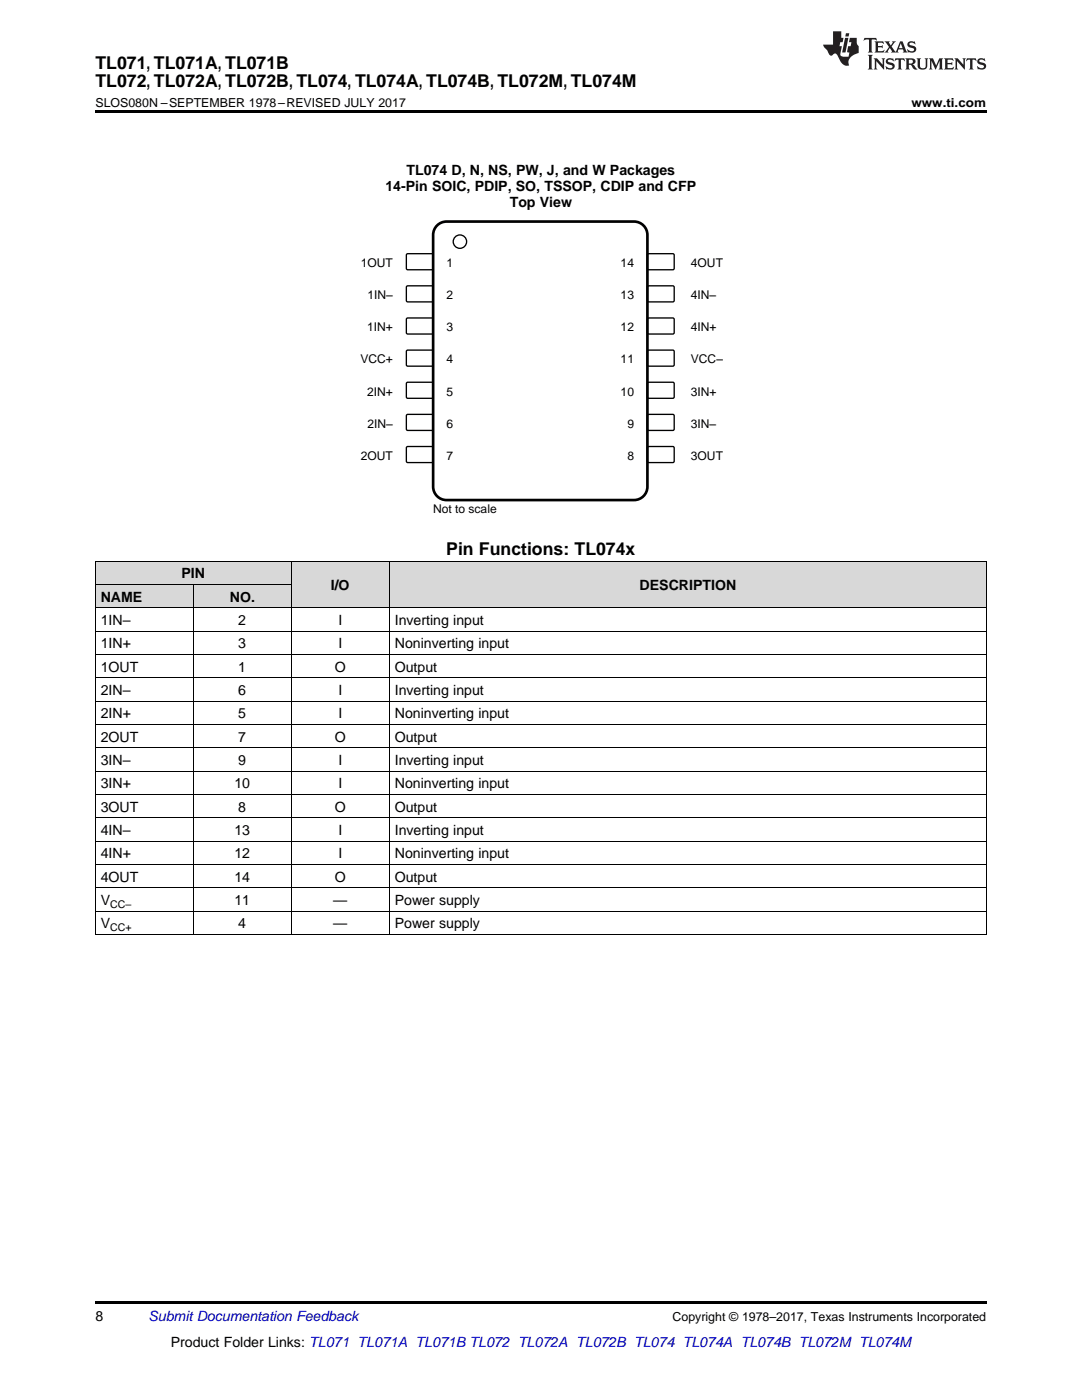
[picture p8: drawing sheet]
<svg xmlns="http://www.w3.org/2000/svg" width="216mm" height="279mm" viewBox="0 0 216 279" stroke-linecap="round" stroke-linejoin="round" font-family="sans-serif">
<defs><g id="words">
<g font-size="3.5">
<text x="19" y="13.8">TL071, TL071A, TL071B</text>
<text x="19" y="17.3">TL072, TL072A, TL072B, TL074, TL074A, TL074B, TL072M, TL074M</text>
<text x="89" y="110.8">Pin Functions: TL074x</text>
</g>
<g font-size="2.8">
<text x="81.1" y="34.9">TL074 D, N, NS, PW, J, and W Packages</text>
<text x="76.9" y="38.1">14-Pin SOIC, PDIP, SO, TSSOP, CDIP and CFP</text>
<text x="101.7" y="41.3">Top View</text>
<text x="36.2" y="115.4">PIN</text>
<text x="66" y="117.8">I/O</text>
<text x="127.6" y="117.8">DESCRIPTION</text>
<text x="20.1" y="120.1">NAME</text>
<text x="20.1" y="124.7">1IN–</text>
<text x="45.9" y="120.1">NO.</text>
<text x="47.6" y="124.7">2</text>
<text x="67.5" y="124.7">I</text>
<text x="78.8" y="124.7">Inverting input</text>
<text x="20.1" y="129.4">1IN+</text>
<text x="47.6" y="129.4">3</text>
<text x="67.5" y="129.4">I</text>
<text x="78.8" y="129.4">Noninverting input</text>
<text x="20.1" y="134.1">1OUT</text>
<text x="47.6" y="134.1">1</text>
<text x="66.8" y="134.1">O</text>
<text x="78.8" y="134.1">Output</text>
<text x="20.1" y="138.7">2IN–</text>
<text x="20.1" y="143.4">2IN+</text>
<text x="47.6" y="138.7">6</text>
<text x="47.6" y="143.4">5</text>
<text x="67.5" y="138.7">I</text>
<text x="67.5" y="143.4">I</text>
<text x="78.8" y="138.7">Inverting input</text>
<text x="78.8" y="143.4">Noninverting input</text>
<text x="20.1" y="148">2OUT</text>
<text x="47.6" y="148">7</text>
<text x="66.8" y="148">O</text>
<text x="78.8" y="148">Output</text>
<text x="20.1" y="152.7">3IN–</text>
<text x="47.6" y="152.7">9</text>
<text x="67.5" y="152.7">I</text>
<text x="78.8" y="152.7">Inverting input</text>
<text x="20.1" y="157.3">3IN+</text>
<text x="20.1" y="162">3OUT</text>
<text x="46.8" y="157.3">10</text>
<text x="47.6" y="162">8</text>
<text x="66.8" y="162">O</text>
<text x="67.5" y="157.3">I</text>
<text x="78.8" y="157.3">Noninverting input</text>
<text x="78.8" y="162">Output</text>
<text x="20.1" y="166.7">4IN–</text>
<text x="46.8" y="166.7">13</text>
<text x="67.5" y="166.7">I</text>
<text x="78.8" y="166.7">Inverting input</text>
<text x="20.1" y="171.3">4IN+</text>
<text x="46.8" y="171.3">12</text>
<text x="67.5" y="171.3">I</text>
<text x="78.8" y="171.3">Noninverting input</text>
<text x="20.1" y="176">4OUT</text>
<text x="46.8" y="176">14</text>
<text x="66.8" y="176">O</text>
<text x="78.8" y="176">Output</text>
<text x="20.1" y="180.6">V</text>
<text x="20.1" y="185.3">V</text>
<text x="46.8" y="180.6">11</text>
<text x="47.6" y="185.3">4</text>
<text x="66.5" y="180.6">—</text>
<text x="66.5" y="185.3">—</text>
<text x="78.8" y="180.6">Power supply</text>
<text x="78.8" y="185.3">Power supply</text>
<text x="19" y="263.6">8</text>
<text x="34.1" y="268.9">Product Folder Links: TL071 TL071A TL071B TL072 TL072A TL072B TL074 TL074A TL074B TL072M TL074M</text>
</g>
<text font-size="2.8" fill="#0000c8" x="29.6" y="263.6">Submit Documentation Feedback</text>
<g font-size="2.5">
<text x="19" y="21.4">SLOS080N –SEPTEMBER 1978–REVISED JULY 2017</text>
<text x="181.9" y="21.4">www.ti.com</text>
<text x="134.2" y="263.6">Copyright © 1978–2017, Texas Instruments Incorporated</text>
</g>
<g font-size="2.4">
<text x="72" y="53.3">1OUT</text>
<text x="89.1" y="53.3">1</text>
<text x="123.8" y="53.3">14</text>
<text x="137.9" y="53.3">4OUT</text>
<text x="73.3" y="59.7">1IN±</text>
<text x="89.1" y="59.7">2</text>
<text x="123.8" y="59.7">13</text>
<text x="137.9" y="59.7">4IN±</text>
<text x="73.3" y="66.1">1IN+</text>
<text x="89.1" y="66.1">3</text>
<text x="123.8" y="66.1">12</text>
<text x="137.9" y="66.1">4IN+</text>
<text x="71.9" y="72.5">VCC+</text>
<text x="89.1" y="72.5">4</text>
<text x="123.8" y="72.5">11</text>
<text x="137.9" y="72.5">VCC±</text>
<text x="73.3" y="79">2IN+</text>
<text x="89.1" y="79">5</text>
<text x="123.8" y="79">10</text>
<text x="137.9" y="79">3IN+</text>
<text x="73.3" y="85.4">2IN±</text>
<text x="89.1" y="85.4">6</text>
<text x="125.2" y="85.4">9</text>
<text x="137.9" y="85.4">3IN±</text>
<text x="72" y="91.8">2OUT</text>
<text x="89.1" y="91.8">7</text>
<text x="125.2" y="91.8">8</text>
<text x="137.9" y="91.8">3OUT</text>
<text x="86.4" y="102.5">Not to scale</text>
</g>
<g font-size="2.1">
<text x="22" y="181.2">CC–</text>
<text x="22" y="185.8">CC+</text>
</g>
</g></defs>
<g fill="#d8d8d8">
<path d="M58.1 112h19.6v9.4h-19.6z"/>
<path d="M77.7 112h119.1v9.4h-119.1z"/>
<path d="M19 116.7h19.6v4.7h-19.6z"/>
<path d="M38.6 116.7h19.5v4.7h-19.5z"/>
<path d="M19 112h19.6v4.7h-19.6z"/>
<path d="M38.6 112h19.5v4.7h-19.5z"/>
</g>
<path d="M19 259.7h177.8v.5h-177.8z" fill="#000"/>
<g fill="none" stroke="#000" stroke-width=".2">
<path d="M19 116.6h39.1M19 112h177.8M19.1 112v74.5M38.5 116.7v69.8M58.1 112v74.5M77.7 112v74.5M196.8 112v74.5M19 139.9h177.8M19 135.3h177.8M19 130.6h177.8M19 126h177.8M19 121.3h177.8"/>
<path d="M19 158.6h177.8M19 153.9h177.8M19 149.2h177.8M19 144.6h177.8M19 177.2h177.8M19 172.5h177.8M19 167.9h177.8M19 163.2h177.8M19 186.5h177.8M19 181.8h177.8"/>
</g>
<path d="M81.2 50.7h5.1l.1 .2v2.8l-.2 .1h-5l-.1-.2v-2.7z" fill-rule="evenodd" fill="#fff"/>
<path d="M81.2 50.7h5.1l.1 .2v2.8l-.2 .1h-5l-.1-.2v-2.7z" fill="none" stroke="#000" stroke-width=".27"/>
<path d="M129.2 50.8l.3-.2 4.9 .1 .1 .2v2.8l-.2 .1h-5l-.1-.2z" fill-rule="evenodd" fill="#fff"/>
<path d="M129.2 50.8l.3-.2 4.9 .1 .1 .2v2.8l-.2 .1h-5l-.1-.2z" fill="none" stroke="#000" stroke-width=".27"/>
<path d="M81.2 57.1h5.1l.1 .2v2.8l-.2 .2-5-.1-.1-.2v-2.7z" fill-rule="evenodd" fill="#fff"/>
<path d="M81.2 57.1h5.1l.1 .2v2.8l-.2 .2-5-.1-.1-.2v-2.7z" fill="none" stroke="#000" stroke-width=".27"/>
<path d="M129.2 57.2l.3-.2 4.9 .1 .1 .2v2.8l-.2 .2-5-.1-.1-.2z" fill-rule="evenodd" fill="#fff"/>
<path d="M129.2 57.2l.3-.2 4.9 .1 .1 .2v2.8l-.2 .2-5-.1-.1-.2z" fill="none" stroke="#000" stroke-width=".27"/>
<path d="M81.2 63.5h5.1l.1 .2v2.8l-.2 .2-5-.1-.1-.2v-2.7z" fill-rule="evenodd" fill="#fff"/>
<path d="M81.2 63.5h5.1l.1 .2v2.8l-.2 .2-5-.1-.1-.2v-2.7z" fill="none" stroke="#000" stroke-width=".27"/>
<path d="M129.2 63.6l.3-.1h4.9l.1 .2v2.8l-.2 .2-5-.1-.1-.2z" fill-rule="evenodd" fill="#fff"/>
<path d="M129.2 63.6l.3-.1h4.9l.1 .2v2.8l-.2 .2-5-.1-.1-.2z" fill="none" stroke="#000" stroke-width=".27"/>
<path d="M81.2 69.9h5.1l.1 .2v2.8l-.2 .2-5-.1-.1-.2v-2.7z" fill-rule="evenodd" fill="#fff"/>
<path d="M81.2 69.9h5.1l.1 .2v2.8l-.2 .2-5-.1-.1-.2v-2.7z" fill="none" stroke="#000" stroke-width=".27"/>
<path d="M129.3 69.9h5.1l.1 .2v2.8l-.2 .2-5-.1-.1-.2v-2.7z" fill-rule="evenodd" fill="#fff"/>
<path d="M129.3 69.9h5.1l.1 .2v2.8l-.2 .2-5-.1-.1-.2v-2.7z" fill="none" stroke="#000" stroke-width=".27"/>
<path d="M81.2 76.3h5.1l.1 .3v2.8l-.2 .1h-5l-.1-.3v-2.6z" fill-rule="evenodd" fill="#fff"/>
<path d="M81.2 76.3h5.1l.1 .3v2.8l-.2 .1h-5l-.1-.3v-2.6z" fill="none" stroke="#000" stroke-width=".27"/>
<path d="M129.3 76.3h5.1l.1 .3v2.8l-.2 .1h-5l-.1-.3v-2.6z" fill-rule="evenodd" fill="#fff"/>
<path d="M129.3 76.3h5.1l.1 .3v2.8l-.2 .1h-5l-.1-.3v-2.6z" fill="none" stroke="#000" stroke-width=".27"/>
<path d="M81.2 82.7h5.1l.1 .3v2.8l-.2 .1h-5l-.1-.3v-2.6z" fill-rule="evenodd" fill="#fff"/>
<path d="M81.2 82.7h5.1l.1 .3v2.8l-.2 .1h-5l-.1-.3v-2.6z" fill="none" stroke="#000" stroke-width=".27"/>
<path d="M129.3 82.7h5.1l.1 .3v2.8l-.2 .1h-5l-.1-.3v-2.6z" fill-rule="evenodd" fill="#fff"/>
<path d="M129.3 82.7h5.1l.1 .3v2.8l-.2 .1h-5l-.1-.3v-2.6z" fill="none" stroke="#000" stroke-width=".27"/>
<path d="M81.1 89.2l.2-.1h5l.1 .3v2.8l-.2 .1h-5l-.1-.2z" fill-rule="evenodd" fill="#fff"/>
<path d="M81.1 89.2l.2-.1h5l.1 .3v2.8l-.2 .1h-5l-.1-.2z" fill="none" stroke="#000" stroke-width=".27"/>
<path d="M129.2 89.2l.3-.1h4.9l.1 .3v2.8l-.2 .1h-5l-.1-.2z" fill-rule="evenodd" fill="#fff"/>
<g fill="none" stroke="#000" stroke-width=".27">
<path d="M129.2 89.2l.3-.1h4.9l.1 .3v2.8l-.2 .1h-5l-.1-.2z"/>
<circle cx="91.8" cy="48.2" r="1.34"/>
</g>
<path d="M87 45.2a2.67 2.67 0 0 1 2.1-1h37.4a2.67 2.67 0 0 1 2.7 2.7v50.2a2.67 2.67 0 0 1-2.7 2.7h-37.4a2.67 2.67 0 0 1-2.7-2.7v-50.2l.1-.6z" fill="none" stroke="#000" stroke-width=".53"/>
<path d="M19 22h177.8v.5h-177.8z" fill="#000"/>
<g fill="#231f20">
<path d="M172.5 7.6l-.1 .5 .4-.2h.6v.1v2.1l-.2 .4h.9l-.2-.4v-2.1l.1-.1h.5l.5 .2-.2-.5zM174.5 8.3l.2 .3v1.5l-.2 .4h1.8l.2-.6a1.04 1.04 0 0 1-1.3 .2v-.7h.6l.3 .2v-.6l-.3 .2h-.6v-.6l.8-.1 .4 .3-.2-.5zM176.5 8.3l.9 1.1-.9 1.1h.8l-.2-.2 .4-.7 .5 .7-.2 .2h1.5l-.2-.2 .2-.4h.9l.1 .4-.2 .2h1l-.3-.3-.7-1.9h-.5l-.9 2-.8-1 .9-1h-.8l.1 .3-.4 .5-.3-.6 .1-.2zM179.7 8.6l.4 1h-.7zM181.3 8.4a.63 .63 0 0 0-.2 .7 .63 .63 0 0 0 .6 .4l.6 .2 .1 .2a.75 .75 0 0 1-.7 .4 .75 .75 0 0 1-.6-.5l.1 .7 .1-.1a1.11 1.11 0 0 0 1.5-.6 1.13 1.13 0 0 0-1.2-.8l-.1-.4a1.04 1.04 0 0 1 1.2 .2l-.2-.5-.2 .1-.4-.2zM173.2 10.9l.2 .4v2.2l-.2 .4h1l-.3-.4v-2.2l.3-.4zM174.3 11.6l.3 .4v1.5l-.3 .4h.8l-.2-.4v-1.3l1.5 1.7v-1.9l.2-.4h-.7l.2 .4v.9l-1.1-1.3zM177 11.8a.62 .62 0 0 0-.2 .7 .62 .62 0 0 0 .6 .4l.6 .1 .1 .3a.76 .76 0 0 1-.7 .3 .76 .76 0 0 1-.7-.4l.2 .7 .1-.1a1.11 1.11 0 0 0 1.5-.6 1.13 1.13 0 0 0-1.2-.8l-.1-.4a1.04 1.04 0 0 1 1.2 .2l-.2-.6-.2 .1-.5-.1zM178.7 11.6l-.2 .6a.61 .61 0 0 1 .8-.3v1.6l-.2 .4h.9l-.2-.4v-1.6a.63 .63 0 0 1 .7 .3l-.1-.6zM180.6 11.6l.3 .4v1.5l-.3 .4h1l-.2-.2-.1-.8 .6 .2a.76 .76 0 0 0 1.2 .7l-1-1a.58 .58 0 0 0 .6-.5 .58 .58 0 0 0-.5-.6zM181.4 11.9h.1a.45 .45 0 0 1 .5 .1 .45 .45 0 0 1 .1 .5l-.8 .2zM182.9 11.6l.2 .2a2.17 2.17 0 0 0 .3 1.9 .99 .99 0 0 0 1.6-.6v-1.1l.2-.4h-.7l.2 .2a1.92 1.92 0 0 1-.2 1.8 .6 .6 0 0 1-.9-.5v-1.1l.2-.4zM185.4 11.6l.2 .4v1.5l-.2 .4h.7l-.2-.4v-1.4l.8 1.8 .8-1.8v1.4l-.2 .4h.9l-.2-.4v-1.5l.2-.4h-.8l-.6 1.5-.6-1.5zM188.4 11.6l.2 .4v1.5l-.2 .4h1.8l.1-.6a1.04 1.04 0 0 1-1.2 .1v-.6h.5l.4 .2v-.6l-.4 .2h-.5v-.7h.8l.3 .3-.1-.6zM190.5 11.6l.2 .4v1.5l-.2 .4h.7l-.2-.4v-1.3l1.5 1.7v-1.9l.2-.4h-.7l.2 .4v.9l-1.1-1.3zM192.9 11.6l-.1 .6a.61 .61 0 0 1 .7-.3l.1 1.6-.3 .4h1l-.3-.4 .1-1.6a.63 .63 0 0 1 .7 .3l-.1-.6zM195.2 11.8a.62 .62 0 0 0-.2 .7 .62 .62 0 0 0 .6 .4l.6 .1 .1 .3a.76 .76 0 0 1-.7 .3 .76 .76 0 0 1-.6-.4l.1 .7 .1-.1a1.11 1.11 0 0 0 1.6-.6 1.13 1.13 0 0 0-1.3-.8l-.1-.4a1.04 1.04 0 0 1 1.2 .2l-.1-.6-.2 .1-.5-.1z"/>
<path d="M166.2 6.3v2.6h-1.9v.4l.8 .9a.91 .91 0 0 0 1 .8 .56 .56 0 0 1 .5-.3 .56 .56 0 0 1 .5 .3l.4 .8a1.53 1.53 0 0 0 1.9 1.2 1.54 1.54 0 0 1 1-2.1l.9-.3v-1.4a1.52 1.52 0 0 1-.4-1.6h-1.3l-.2 .8h.5l-.2 .8h-.5l-.1 1v.2l.4 .1-.2 .8a1.93 1.93 0 0 1-1.6-.3l.3-1.8h-.5l.2-.8h.4l.2-.8h-.4v-1.3zM168.6 7.6l-.6 2.9h.7l.6-2.9zM168.8 6.6l-.1 .7h.6l.2-.7z"/>
</g>
<use href="#words"/>
</svg>
